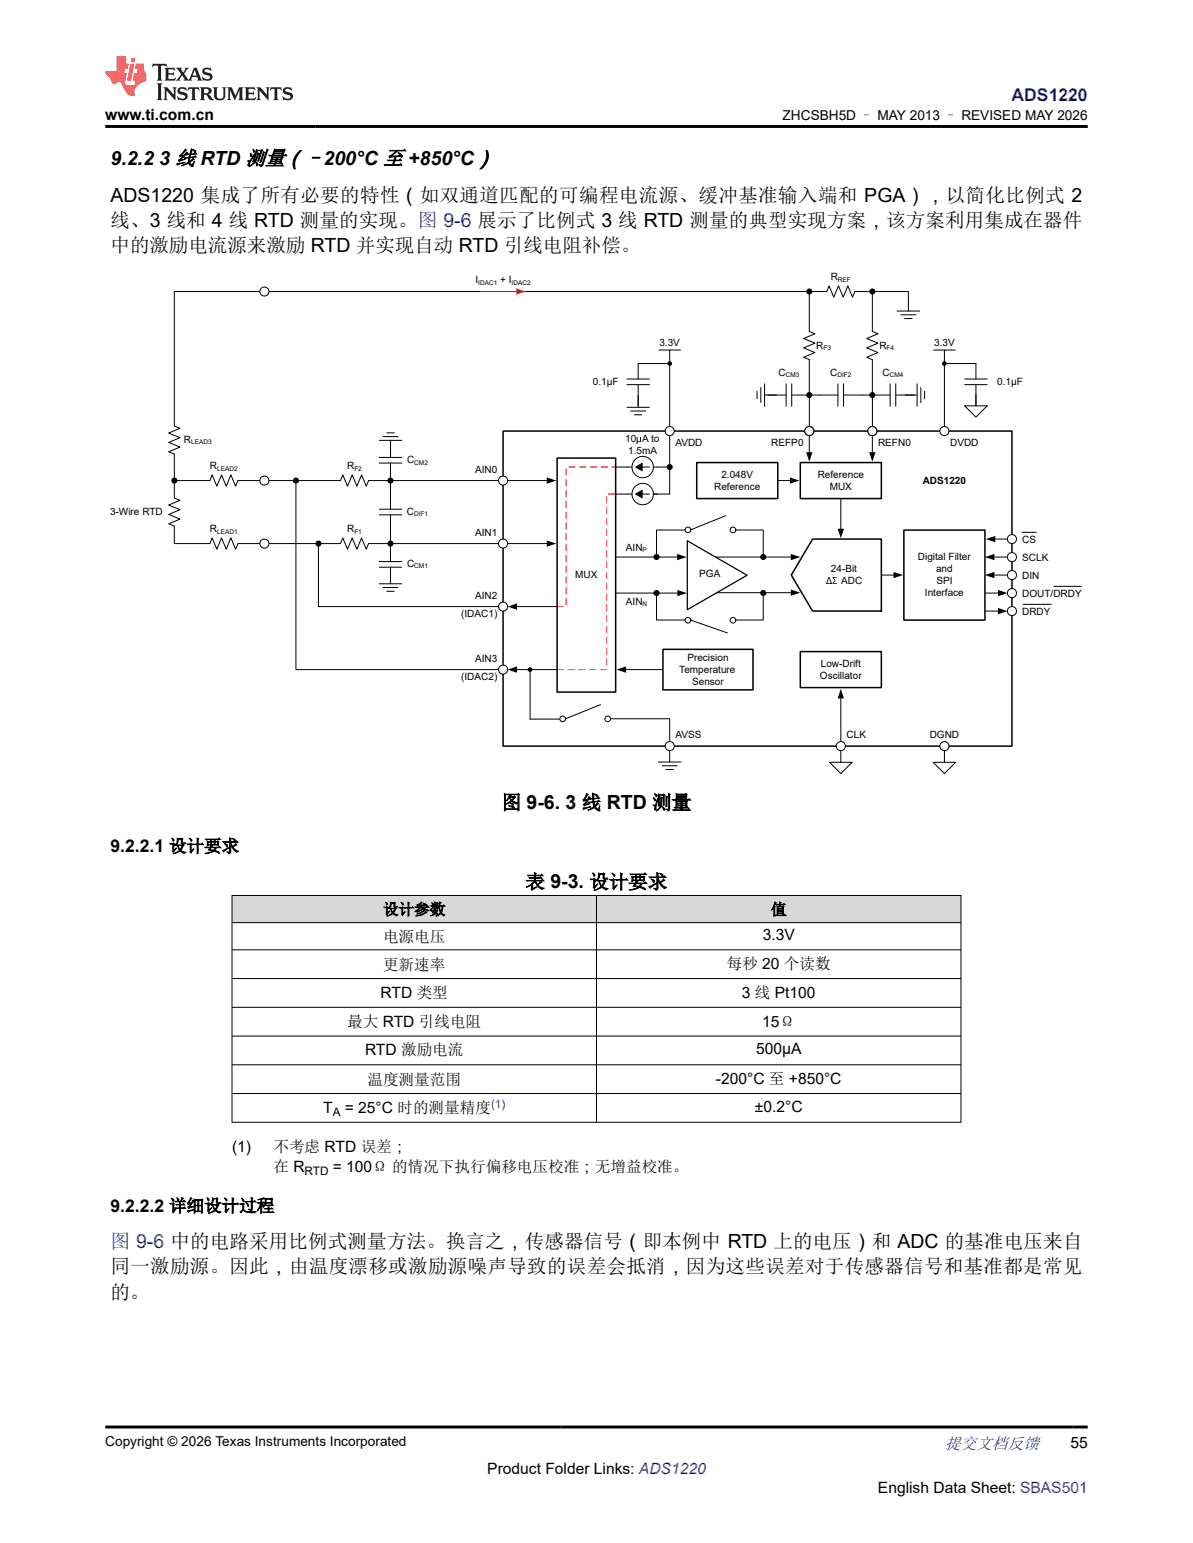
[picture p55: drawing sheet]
<svg xmlns="http://www.w3.org/2000/svg" width="216mm" height="279mm" viewBox="0 0 216 279" stroke-linecap="round" stroke-linejoin="round" font-family="sans-serif">
<defs><g id="words">
<g font-size="3.5">
<text x="20" y="29.8">9.2.2 3 线 RTD 测量（–200°C 至 +850°C）</text>
<text x="20" y="36.5">ADS1220 集成了所有必要的特性（如双通道匹配的可编程电流源、缓冲基准输入端和 PGA），以简化比例式 2</text>
<text x="20" y="41.1">线、3 线和 4 线 RTD 测量的实现。图 9-6 展示了比例式 3 线 RTD 测量的典型实现方案，该方案利用集成在器件</text>
<text x="20" y="45.7">中的激励电流源来激励 RTD 并实现自动 RTD 引线电阻补偿。</text>
<text x="90.8" y="146.5">图 9-6. 3 线 RTD 测量</text>
<text x="95.1" y="160.9">表 9-3. 设计要求</text>
<text x="20" y="230.6">同一激励源。因此，由温度漂移或激励源噪声导致的误差会抵消，因为这些误差对于传感器信号和基准都是常见</text>
<text x="20" y="235.2">的。</text>
</g>
<text font-size="3.5" fill="#00f" x="20" y="226">图 9-6 中的电路采用比例式测量方法。换言之，传感器信号（即本例中 RTD 上的电压）和 ADC 的基准电压来自</text>
<text font-size="3.2" fill="#00f" x="183.1" y="18.3">ADS1220</text>
<g font-size="3.2">
<text x="20" y="154.3">9.2.2.1 设计要求</text>
<text x="20" y="219.4">9.2.2.2 详细设计过程</text>
</g>
<text font-size="3" fill="#00f" x="171" y="262.4">提交文档反馈</text>
<g font-size="2.8">
<text x="19" y="21.7">www.ti.com.cn</text>
<text x="69.3" y="165.6">设计参数</text>
<text x="139.5" y="165.6">值</text>
<text x="69.3" y="170.5">电源电压</text>
<text x="138" y="170.3">3.3V</text>
<text x="69.3" y="175.6">更新速率</text>
<text x="131.5" y="175.5">每秒 20 个读数</text>
<text x="62.8" y="185.9">最大 RTD 引线电阻</text>
<text x="68.9" y="180.7">RTD 类型</text>
<text x="134.3" y="180.7">3 线 Pt100</text>
<text x="137.9" y="185.9">15Ω</text>
<text x="66.1" y="191.1">RTD 激励电流</text>
<text x="136.8" y="190.9">500µA</text>
<text x="66.5" y="196.4">温度测量范围</text>
<text x="129.6" y="196.3">-200°C 至 +850°C</text>
<text x="58.5" y="201.5">T</text>
<text x="62.4" y="201.5">= 25°C 时的测量精度</text>
<text x="136.6" y="201.3">±0.2°C</text>
<text x="42" y="208.6">(1)</text>
<text x="49.5" y="208.6">不考虑 RTD 误差；</text>
<text x="49.5" y="212.2">在 R</text>
<text x="60.2" y="212.2">= 100Ω 的情况下执行偏移电压校准；无增益校准。</text>
<text x="193.7" y="262.1">55</text>
<text x="88.2" y="266.9">Product Folder Links: ADS1220</text>
<text x="158.9" y="270.3">English Data Sheet: SBAS501</text>
</g>
<g font-size="2.5">
<text x="141.6" y="21.8">ZHCSBH5D – MAY 2013 – REVISED MAY 2026</text>
<text x="19" y="261.8">Copyright © 2026 Texas Instruments Incorporated</text>
</g>
<g font-size="2.1">
<text x="60.2" y="202.1">A</text>
<text x="55.1" y="212.8">RTD</text>
</g>
<text font-size="2.1" fill="#00f" x="88.9" y="200.5">(1)</text>
<g font-size="1.8">
<text x="86" y="51.3">I</text>
<text x="90.5" y="51.3">+ I</text>
<text x="150.3" y="50.7">R</text>
<text x="119.3" y="62.7">3.3V</text>
<text x="147.7" y="63.1">R</text>
<text x="159.1" y="63.1">R</text>
<text x="169" y="62.7">3.3V</text>
<text x="107.3" y="69.6">0.1µF</text>
<text x="140.9" y="68">C</text>
<text x="150.2" y="68">C</text>
<text x="159.7" y="68">C</text>
<text x="180.5" y="69.7">0.1µF</text>
<text x="33.3" y="80.2">R</text>
<text x="73.7" y="83.9">C</text>
<text x="113.2" y="80">10 A to</text>
<text x="113.7" y="82.1">1.5mA</text>
<text x="122.2" y="80.7">AVDD</text>
<text x="139.6" y="80.7">REFP0</text>
<text x="158.9" y="80.7">REFN0</text>
<text x="172" y="80.7">DVDD</text>
<text x="38" y="85">R</text>
<text x="62.8" y="85">R</text>
<text x="86" y="85.6">AIN0</text>
<text x="129.2" y="88.6">Reference</text>
<text x="130.6" y="86.5">2.048V</text>
<text x="148" y="86.5">Reference</text>
<text x="150.2" y="88.6">MUX</text>
<text x="167" y="87.6">ADS1220</text>
<text x="19.9" y="93.3">3-Wire RTD</text>
<text x="73.6" y="93.3">C</text>
<text x="38" y="96.4">R</text>
<text x="62.8" y="96.4">R</text>
<text x="86" y="97">AIN1</text>
<text x="113.3" y="99.8">AIN</text>
<text x="166.1" y="101.4">Digital Filter</text>
<text x="185" y="101.5">SCLK</text>
<text x="185" y="98.2">CS</text>
<text x="73.7" y="102.6">C</text>
<text x="104.1" y="104.7">MUX</text>
<text x="126.5" y="104.5">PGA</text>
<text x="150.4" y="103.6">24-Bit</text>
<text x="152.2" y="105.8">ADC</text>
<text x="167.4" y="107.9">Interface</text>
<text x="169.4" y="103.6">and</text>
<text x="169.5" y="105.8">SPI</text>
<text x="185" y="104.9">DIN</text>
<text x="83.5" y="111.7">(IDAC1)</text>
<text x="86" y="108.4">AIN2</text>
<text x="113.3" y="109.6">AIN</text>
<text x="185" y="111.4">DRDY</text>
<text x="185" y="108.1">DOUT/DRDY</text>
<text x="86" y="119.8">AIN3</text>
<text x="124.4" y="119.6">Precision</text>
<text x="83.5" y="123.1">(IDAC2)</text>
<text x="122.9" y="121.8">Temperature</text>
<text x="125.3" y="124">Sensor</text>
<text x="148.4" y="122.9">Oscillator</text>
<text x="148.5" y="120.7">Low-Drift</text>
<text x="122.2" y="133.7">AVSS</text>
<text x="153.2" y="133.7">CLK</text>
<text x="168.2" y="133.7">DGND</text>
</g>
<g font-size="1.2">
<text x="86.5" y="51.5">IDAC1</text>
<text x="92.6" y="51.5">IDAC2</text>
<text x="151.6" y="51">REF</text>
<text x="149" y="63.4">F3</text>
<text x="160.4" y="63.4">F4</text>
<text x="142.2" y="68.3">CM3</text>
<text x="151.5" y="68.3">DIF2</text>
<text x="161" y="68.3">CM4</text>
<text x="34.6" y="80.5">LEAD3</text>
<text x="39.3" y="85.2">LEAD2</text>
<text x="64.1" y="85.2">F2</text>
<text x="75" y="84.1">CM2</text>
<text x="74.9" y="93.5">DIF1</text>
<text x="39.3" y="96.6">LEAD1</text>
<text x="64.1" y="96.6">F1</text>
<text x="116.3" y="100">P</text>
<text x="75" y="102.9">CM1</text>
<text x="116.3" y="109.8">N</text>
</g>
</g></defs>
<g fill="none" stroke="#000" stroke-width=".18">
<path d="M148.1 52.8h1.5l.4-1 .9 2 .8-2 .9 2 .8-2 .9 2 .4-1h1.5M68.6 79.7h4.1M69.3 79.1h2.7M70 78.4h1.4M70.7 79.7v3.1M113.5 69.7h4M113.5 68.6h4M113.5 73.8h4M114.1 74.4h2.8M114.8 75.1h1.4M115.5 69.7v4.1M119.2 63.4h4"/>
<path d="M120.8 65.8h-5.3v2.8M121.2 63.4v13.8M151.6 71.5h-5.1v5.7M151.6 69.5v4.1M152.7 71.5h5.2v7M152.7 69.5v4.1M169 63.4h3.9M170.9 63.4v13.8M171.3 65.8h5.3v2.8M174.6 73.5h4.1l-2.1 2zM174.6 69.7h4.1M174.6 68.6h4.1"/>
<path d="M176.6 69.7v3.8M44.6 87h17l.4-1 .9 2 .8-2 .9 2 .8-2 .9 2 .4-1h4v.7M44.6 98.4h13v11.4h32.6M53.6 87.6v33.6h36.6M68.6 93.2h4.1M68.6 92.2h4.1M68.6 83.9h4.1M68.6 82.8h4.1M70.7 93.2v5.2h-4l-.4 1-.9-2-.8 2-.9-2-.8 2-.9-2-.4 1h-3.4M70.7 83.9v8.3M70.7 97.8v3.9M70.7 97.9v.6"/>
<path d="M71.2 98.4h19M71.2 87h19M68.6 101.7h4.1M68.6 102.7h4.1M68.6 105.7h4.1M69.3 106.4h2.7M70 107.1h1.3M70.7 102.7v3"/>
</g>
<g fill="#000">
<circle cx="121.2" cy="65.8" r=".43"/>
<circle cx="170.9" cy="65.8" r=".43"/>
<circle cx="53.6" cy="87" r=".55"/>
<circle cx="57.6" cy="98.4" r=".55"/>
<circle cx="70.7" cy="87" r=".55"/>
<circle cx="70.7" cy="98.4" r=".55"/>
</g>
<circle cx="157.9" cy="78.1" r=".82" fill="#fff"/>
<circle cx="157.9" cy="78.1" r=".82" fill="none" stroke="#000" stroke-width=".18"/>
<circle cx="146.5" cy="78.1" r=".82" fill="#fff"/>
<g fill="none" stroke="#000" stroke-width=".18">
<path d="M145.9 52.8h-114.4v24.3l1.1 .5-2.1 .8 2.1 .9-2.1 .8 2.1 .9-2.1 .8 1 .4v4.3M146.5 66.6v4.4M157.9 66.6v4.4M44.6 87h-1.5l-.5 1-.8-2-.9 2-.8-2-.9 2-.8-2-.4 1h-6.5v3.2l1.1 .4-2.1 .8 2.1 .9-2.1 .8 2.1 .9-2.1 .8 1 .5v3.1h6.5l.4-1 .8 2 .9-2 .8 2 .9-2 .8 2 .5-1h1.5"/>
<circle cx="146.5" cy="78.1" r=".82"/>
</g>
<g fill="#000">
<circle cx="146.5" cy="52.8" r=".55"/>
<circle cx="146.5" cy="71.5" r=".55"/>
<circle cx="157.9" cy="71.5" r=".55"/>
<circle cx="31.5" cy="87" r=".55"/>
</g>
<circle cx="47.9" cy="98.4" r=".82" fill="#fff"/>
<circle cx="47.9" cy="98.4" r=".82" fill="none" stroke="#000" stroke-width=".18"/>
<circle cx="47.9" cy="87" r=".82" fill="#fff"/>
<circle cx="47.9" cy="87" r=".82" fill="none" stroke="#000" stroke-width=".18"/>
<circle cx="47.9" cy="52.8" r=".82" fill="#fff"/>
<g fill="none" stroke="#000" stroke-width=".18">
<path d="M148.1 52.8h-1.6v7.2l1 .4-2.1 .9 2.1 .8-2.1 .9 2.1 .8-2.1 .9 1.1 .4v1.5M156.2 52.8h1.7v7.2l1 .4-2 .9 2 .8-2 .9 2 .8-2 .9 1 .4v1.5M158.4 52.8h6v3.5M162.4 56.3h4M163 57h2.7M163.7 57.7h1.4M137 70.9v1.3M137.7 70.2v2.7M138.4 71.5h3.9M138.4 69.5v4.1M142.3 69.5v4.1M143.3 71.5h3.3"/>
<path d="M143.3 69.5v4.1M157.8 71.5h3.3M161.1 69.5v4.1M162.1 69.5v4.1M162.1 71.5h3.9M166 69.5v4.1M166.6 70.2v2.7M167.3 70.9v1.3"/>
<circle cx="47.9" cy="52.8" r=".82"/>
</g>
<circle cx="157.9" cy="52.8" r=".55" fill="#000"/>
<path d="M87 52.8h6.4" fill="none" stroke="#f00" stroke-width=".18"/>
<path d="M93.4 52.2l1.7 .6-1.7 .6z" fill="#f00"/>
<path d="M91 78.1h92.1v57h-92.1z" fill="none" stroke="#000" stroke-width=".27"/>
<path d="M144.8 118h14.7v6.5h-14.7z" fill-rule="evenodd" fill="#fff"/>
<path d="M144.8 118h14.7v6.5h-14.7z" fill="none" stroke="#000" stroke-width=".27"/>
<path d="M144.8 83.8h14.7v6.5h-14.7z" fill-rule="evenodd" fill="#fff"/>
<path d="M144.8 83.8h14.7v6.5h-14.7z" fill="none" stroke="#000" stroke-width=".27"/>
<path d="M120 117.6h16.3v7.3h-16.3z" fill-rule="evenodd" fill="#fff"/>
<path d="M120 117.6h16.3v7.3h-16.3z" fill="none" stroke="#000" stroke-width=".27"/>
<g fill="none" stroke="#000" stroke-width=".18">
<path d="M146.5 78.9v3M157.9 78.9v3M91.9 98.4h7M91.9 87h7M111.4 84.6h2.2M111.4 89.5h2.2M152.2 90.3v5.4M180.1 97.6h2.2M185 96.4h2.6M93.6 109.8h7.2M111.4 100.9h11.1M111.4 107.4h11.2"/>
<path d="M127.7 100.9h15.4M127.7 107.3h15.4M178.2 107.4h2.5M180 100.9h2.3M180 104.1h2.3M185.2 109.4h5M190.7 106.2h5M93.6 121.2h7.2M95.9 130.2h6.1"/>
</g>
<g fill="#000">
<path d="M98.9 97.9l1.8 .5-1.8 .6zM98.9 86.4l1.8 .6-1.8 .6zM145.9 81.9h1.1l-.5 1.7zM151.6 95.7h1.1l-.5 1.8zM157.3 81.9h1.1l-.5 1.7zM178.4 97.6l1.7-.6v1.2zM91.9 109.8l1.7-.5v1.1zM122.5 100.3l1.8 .6-1.8 .5zM122.6 106.8l1.7 .6-1.7 .6zM143.1 100.3l1.7 .6-1.7 .5zM143.1 106.8l1.7 .5-1.7 .6zM178.2 100.9l1.8-.6v1.1z"/>
<path d="M178.2 104.1l1.8-.5v1.1zM180.6 106.8l1.7 .6-1.7 .6zM91.9 121.2l1.7-.5v1.1z"/>
</g>
<path d="M126.1 83.8h14.7v6.5h-14.7z" fill-rule="evenodd" fill="#fff"/>
<path d="M126.1 83.8h14.7v6.5h-14.7z" fill="none" stroke="#000" stroke-width=".27"/>
<path d="M140.8 87h2.2M152.2 126.5v8.6" fill="none" stroke="#000" stroke-width=".18"/>
<path d="M143 86.4l1.7 .6-1.7 .6zM152.2 124.8l.5 1.7h-1.1z" fill="#000"/>
<circle cx="91" cy="98.4" r=".82" fill="#fff"/>
<circle cx="91" cy="98.4" r=".82" fill="none" stroke="#000" stroke-width=".18"/>
<circle cx="91" cy="109.8" r=".82" fill="#fff"/>
<circle cx="91" cy="109.8" r=".82" fill="none" stroke="#000" stroke-width=".18"/>
<circle cx="91" cy="121.2" r=".82" fill="#fff"/>
<circle cx="91" cy="121.2" r=".82" fill="none" stroke="#000" stroke-width=".18"/>
<circle cx="91" cy="87" r=".82" fill="#fff"/>
<circle cx="91" cy="87" r=".82" fill="none" stroke="#000" stroke-width=".18"/>
<circle cx="152.2" cy="135.1" r=".82" fill="#fff"/>
<circle cx="152.2" cy="135.1" r=".82" fill="none" stroke="#000" stroke-width=".18"/>
<circle cx="170.9" cy="135.1" r=".82" fill="#fff"/>
<circle cx="170.9" cy="135.1" r=".82" fill="none" stroke="#000" stroke-width=".18"/>
<circle cx="183.1" cy="107.4" r=".82" fill="#fff"/>
<circle cx="183.1" cy="107.4" r=".82" fill="none" stroke="#000" stroke-width=".18"/>
<circle cx="183.1" cy="104.1" r=".82" fill="#fff"/>
<circle cx="183.1" cy="104.1" r=".82" fill="none" stroke="#000" stroke-width=".18"/>
<circle cx="183.1" cy="100.9" r=".82" fill="#fff"/>
<circle cx="183.1" cy="100.9" r=".82" fill="none" stroke="#000" stroke-width=".18"/>
<circle cx="183.1" cy="97.6" r=".82" fill="#fff"/>
<g fill="none" stroke="#000" stroke-width=".18">
<path d="M121.2 78.9v5.7h-2.2M121.2 85.1v4.4h-3M159.5 104.1h2.2"/>
<circle cx="183.1" cy="97.6" r=".82"/>
</g>
<g fill="#000">
<path d="M161.7 103.6l1.7 .5-1.7 .6z"/>
<circle cx="121.2" cy="84.6" r=".55"/>
</g>
<circle cx="116.3" cy="84.6" r="1.94" fill="#fff"/>
<g fill="none" stroke="#000" stroke-width=".18">
<path d="M113.6 84.6h.8M118.2 84.6h.8"/>
<circle cx="116.3" cy="84.6" r="1.94"/>
</g>
<circle cx="116.3" cy="89.5" r="1.94" fill="#fff"/>
<g fill="none" stroke="#000" stroke-width=".18">
<path d="M113.6 89.5h.8M115 84.6l1.2-.7v1.3zM115 89.5l1.2-.7v1.3zM115.8 89.5h1.8M115.8 84.6h1.8M118.2 89.5h.8"/>
<circle cx="116.3" cy="89.5" r="1.94"/>
</g>
<path d="M115 84.6l1.2-.7v1.3zM115 89.5l1.2-.7v1.3z" fill="#000"/>
<circle cx="121.2" cy="78.1" r=".82" fill="#fff"/>
<circle cx="121.2" cy="78.1" r=".82" fill="none" stroke="#000" stroke-width=".18"/>
<path d="M147 97.6h12.5v13.1l-12.5-.1-3.8-6.5z" fill-rule="evenodd" fill="#fff"/>
<path d="M147 97.6h12.5v13.1l-12.5-.1-3.8-6.5z" fill="none" stroke="#000" stroke-width=".27"/>
<path d="M163.6 96h14.6v16.3h-14.6z" fill-rule="evenodd" fill="#fff"/>
<path d="M163.6 96h14.6v16.3h-14.6z" fill="none" stroke="#000" stroke-width=".27"/>
<path d="M178.2 110.7h2.5" fill="none" stroke="#000" stroke-width=".18"/>
<path d="M180.6 110.1l1.7 .6-1.7 .5z" fill="#000"/>
<circle cx="183.1" cy="110.7" r=".82" fill="#fff"/>
<g fill="none" stroke="#000" stroke-width=".18">
<path d="M95.9 121.6v8.6M113.3 121.2h6.6M119.2 138h4M119.8 138.7h2.8M120.5 139.3h1.4M121.2 135.3v2.7M150.1 138h4.1l-2 2.1zM152.2 136v2M168.9 138h4l-2 2.1zM170.9 136v2"/>
<circle cx="183.1" cy="110.7" r=".82"/>
</g>
<g fill="#000">
<path d="M111.6 121.2l1.7-.5v1.1z"/>
<circle cx="95.9" cy="121.2" r=".43"/>
</g>
<circle cx="170.9" cy="78.1" r=".82" fill="#fff"/>
<circle cx="170.9" cy="78.1" r=".82" fill="none" stroke="#000" stroke-width=".18"/>
<circle cx="157.9" cy="78.1" r=".82" fill="#fff"/>
<circle cx="157.9" cy="78.1" r=".82" fill="none" stroke="#000" stroke-width=".18"/>
<circle cx="146.5" cy="78.1" r=".82" fill="#fff"/>
<g fill="none" stroke="#000" stroke-width=".18">
<path d="M110.1 130.1h11.1v5"/>
<circle cx="146.5" cy="78.1" r=".82"/>
</g>
<path d="M100.8 109.8h1.7v-25.2h8.9M100.8 121.2h9v-31.7h1.6" fill="none" stroke="#f00" stroke-width=".18" stroke-dasharray="1.1 .8"/>
<path d="M100.8 82.9h10.6v42.4h-10.6z" fill="none" stroke="#000" stroke-width=".27"/>
<circle cx="110" cy="130.2" r=".51" fill="#fff"/>
<g fill="none" stroke="#000" stroke-width=".18">
<path d="M108.7 127.6l-6.4 2.6"/>
<circle cx="110" cy="130.2" r=".51"/>
</g>
<circle cx="101.8" cy="130.2" r=".51" fill="#fff"/>
<circle cx="101.8" cy="130.2" r=".51" fill="none" stroke="#000" stroke-width=".18"/>
<circle cx="121.2" cy="135.1" r=".82" fill="#fff"/>
<g fill="none" stroke="#000" stroke-width=".18">
<path d="M124 96h-5.2v4.3M133.2 96h4.9v4.3M118.8 107.9v4.4h5.2M138.1 107.9v4.4h-4.9"/>
<circle cx="121.2" cy="135.1" r=".82"/>
</g>
<g fill="#000">
<circle cx="118.8" cy="107.4" r=".55"/>
<circle cx="118.8" cy="100.9" r=".55"/>
<circle cx="138.1" cy="100.9" r=".55"/>
<circle cx="138.1" cy="107.4" r=".55"/>
</g>
<path d="M124.4 97.9l10.8 6.3-10.8 6.2z" fill="#fff"/>
<path d="M124.4 97.9l10.8 6.3-10.8 6.2z" fill="none" stroke="#000" stroke-width=".23"/>
<circle cx="132.7" cy="112.3" r=".51" fill="#fff"/>
<g fill="none" stroke="#000" stroke-width=".18">
<path d="M125 112.3l6.6 2.3"/>
<circle cx="132.7" cy="112.3" r=".51"/>
</g>
<circle cx="124.5" cy="112.3" r=".51" fill="#fff"/>
<circle cx="124.5" cy="112.3" r=".51" fill="none" stroke="#000" stroke-width=".18"/>
<circle cx="132.7" cy="96" r=".51" fill="#fff"/>
<g fill="none" stroke="#000" stroke-width=".18">
<path d="M131.3 93.4l-6.3 2.5"/>
<circle cx="132.7" cy="96" r=".51"/>
</g>
<circle cx="124.5" cy="96" r=".51" fill="#fff"/>
<circle cx="124.5" cy="96" r=".51" fill="none" stroke="#000" stroke-width=".18"/>
<g fill="#d8d8d8">
<path d="M42 162.1h131.9v5h-131.9z" fill-rule="evenodd"/>
<path d="M42 162.2h65.9v4.8h-65.9z" fill-rule="evenodd"/>
<path d="M108 162.2h65.9v4.8h-65.9z" fill-rule="evenodd"/>
</g>
<path d="M41.9 162.1h132.1M41.9 167.1h132.1M41.9 172h132.1M41.9 177.2h132.1M42 162.1v41.2M107.9 162.1v41.2M173.9 162.1v41.2M41.9 182.4h132.1M41.9 187.6h132.1M41.9 192.8h132.1M41.9 198h132.1M41.9 203.2h132.1" fill="none" stroke="#000" stroke-width=".18"/>
<path d="M27.7 11.6l-.2 .5a.81 .81 0 0 1 1.1-.1v2.2l-.2 .4h1l-.2-.4v-2.2a.81 .81 0 0 1 1 .1l-.1-.5zM29.8 12.3l.2 .4v1.5l-.2 .4h1.9l.1-.6a1.17 1.17 0 0 1-1.3 .3v-.8h.6l.4 .2v-.7l-.4 .2h-.6v-.5l.2-.2a1 1 0 0 1 1 .3l-.1-.5zM31.8 12.3l1 1.1-1 1.2h.9l-.2-.2 .4-.8 .5 .8-.2 .2h1.6l-.2-.2 .1-.5h1l.1 .5-.1 .2h.9l-.2-.3-.8-2h-.5l-1 2.2-.8-1.1 .9-1.1h-.8l.2 .2-.5 .6-.3-.6 .1-.2zM35.2 12.7l.4 1h-.8zM36.8 12.4a.65 .65 0 0 0-.2 .7 .65 .65 0 0 0 .6 .5l.7 .1 .1 .3a.79 .79 0 0 1-.7 .4 .79 .79 0 0 1-.7-.5l.1 .7 .2-.1a.93 .93 0 0 0 1.1 .1 .93 .93 0 0 0 .4-1 1.46 1.46 0 0 0-1.2-.6l-.1-.3a1.09 1.09 0 0 1 1.2 .2l-.2-.6-.1 .1-.6-.2zM28.4 15.1l.2 .4v2.2l-.2 .4h1l-.2-.4v-2.2l.2-.4zM29.6 15.8l.2 .4v1.5l-.2 .4h.8l-.3-.4v-1.3l1.7 1.8v-2l.2-.4h-.8l.2 .2 .1 1.1-1.2-1.3zM32.3 15.9a.65 .65 0 0 0-.2 .8 .65 .65 0 0 0 .7 .4l.6 .2 .1 .2a.79 .79 0 0 1-.7 .4 .79 .79 0 0 1-.7-.5l.1 .7 .2-.1a.93 .93 0 0 0 1.1 .1 .93 .93 0 0 0 .4-.9 1.46 1.46 0 0 0-1.2-.6l-.1-.4a1.09 1.09 0 0 1 1.2 .2l-.2-.6-.1 .1-.6-.1zM34.1 15.8l-.1 .6a.63 .63 0 0 1 .7-.3l.1 1.6-.3 .4h1l-.2-.4v-1.6a.66 .66 0 0 1 .8 .3l-.1-.6zM36.2 15.8l.2 .4v1.5l-.2 .4h.9l-.2-.2v-.7h.3a.87 .87 0 0 1 .6 .7 .64 .64 0 0 0 .9 .1l-1-.9a.61 .61 0 0 0 .6-.6 .61 .61 0 0 0-.5-.7zM36.9 16.1h.2a.47 .47 0 0 1 .5 .1 .47 .47 0 0 1 .1 .5l-.2 .1-.6 .1zM38.5 15.8l.2 .2a2.27 2.27 0 0 0 .4 2 1.04 1.04 0 0 0 1.7-.7v-1.3l.2-.2h-.8l.2 .4v1.1a.6 .6 0 0 1-.6 .6 .6 .6 0 0 1-.6-.6v-1.1l.3-.4zM41.1 15.8l.2 .4v1.5l-.2 .4h.7l-.2-.4v-1.4l.9 1.9 .8-1.9v1.4l-.2 .4h1l-.3-.4v-1.5l.3-.4h-.8l-.7 1.5-.7-1.5zM44.3 15.8l.2 .4v1.5l-.2 .4h1.9l.1-.6a1.17 1.17 0 0 1-1.3 .3v-.8h.6l.4 .2v-.6l-.4 .2h-.6v-.6l.2-.1a1.01 1.01 0 0 1 1 .3l-.1-.6zM46.4 15.8l.3 .4v1.5l-.3 .4h.8l-.2-.4v-1.3l1.6 1.8v-2l.2-.4h-.7l.2 .2v1.1l-1.2-1.3zM49 15.8l-.1 .6a.63 .63 0 0 1 .8-.3v1.6l-.3 .4h1l-.2-.4v-1.6a.66 .66 0 0 1 .8 .3l-.1-.6zM51.4 15.9a.65 .65 0 0 0-.2 .8 .65 .65 0 0 0 .6 .4l.6 .2 .2 .2a.79 .79 0 0 1-.8 .4 .79 .79 0 0 1-.6-.5l.1 .7 .2-.1a.93 .93 0 0 0 1 .1 .93 .93 0 0 0 .5-.9 1.46 1.46 0 0 0-1.3-.6l-.1-.4a1.09 1.09 0 0 1 1.3 .2l-.2-.6-.2 .1-.5-.1z" fill="#231f20"/>
<path d="M21.1 10.2v2.8h-2.1l.1 .3 .9 1a.95 .95 0 0 0 .9 .9 .59 .59 0 0 1 .6-.4 .59 .59 0 0 1 .5 .4l.4 .7a1.73 1.73 0 0 0 2 1.4 1.76 1.76 0 0 1 1.1-2.3l1-.3-.1-1.5a1.59 1.59 0 0 1-.4-1.7h-1.4l-.2 .9h.5l-.1 .9h-.5l-.2 1v.2l.4 .1-.2 .9h-.6a.73 .73 0 0 1-1.1-.7l.3-1.5h-.5l.2-.9h.5l.2-.9h-.5v-1.3zM23.6 11.5l-.6 3.1h.7l.6-3.1zM23.8 10.6l-.1 .6h.7l.1-.6z" fill="#ed1c24"/>
<path d="M19 22.9h177.8M19 258.4h177.8" fill="none" stroke="#000" stroke-width=".53"/>
<use href="#words"/>
</svg>
